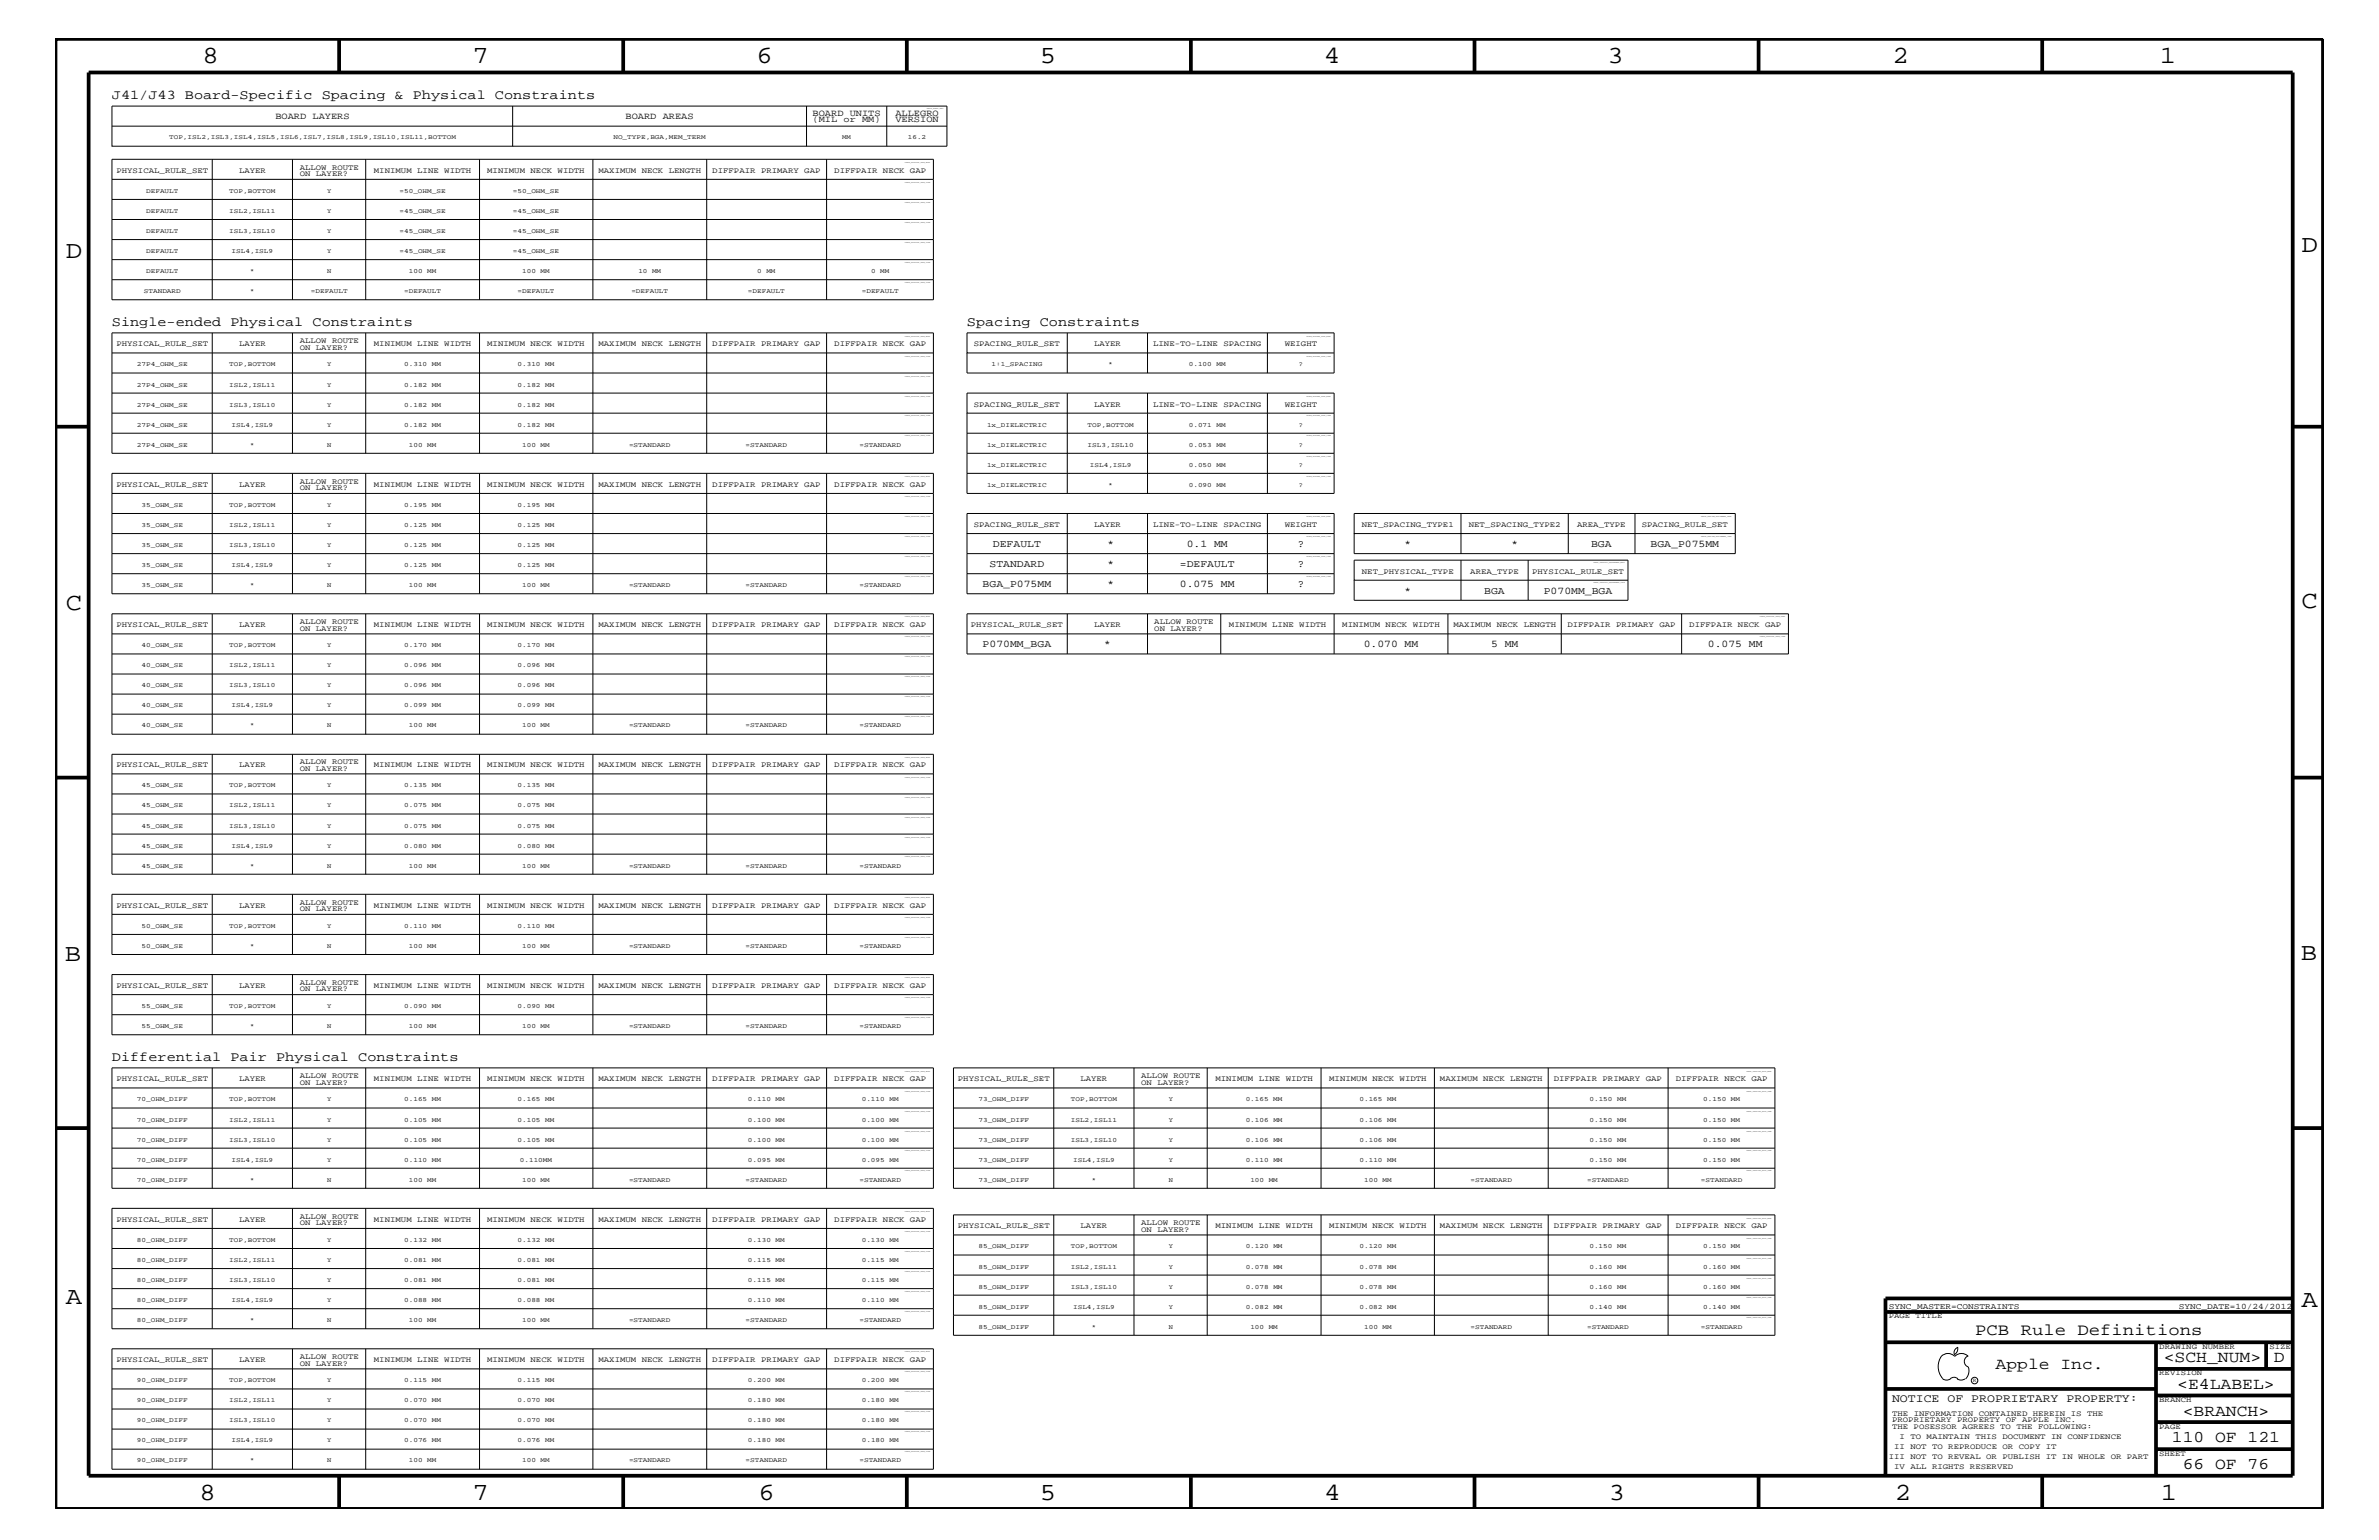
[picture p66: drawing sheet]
<svg xmlns="http://www.w3.org/2000/svg" width="432mm" height="279mm" viewBox="0 0 432 279" stroke-linecap="round" stroke-linejoin="round" font-family="sans-serif">
<defs><g id="words">
<g font-size="4.5">
<text x="36.7" y="11.5">8</text>
<text x="85.8" y="11.5">7</text>
<text x="137.3" y="11.5">6</text>
<text x="188.7" y="11.5">5</text>
<text x="240.3" y="11.5">4</text>
<text x="291.8" y="11.5">3</text>
<text x="343.5" y="11.5">2</text>
<text x="392" y="11.5">1</text>
<text x="11.9" y="46.8">D</text>
<text x="417.7" y="45.7">D</text>
<text x="11.9" y="110.6">C</text>
<text x="417.8" y="110.3">C</text>
<text x="11.8" y="174.3">B</text>
<text x="417.6" y="174.2">B</text>
<text x="11.9" y="236.7">A</text>
<text x="417.8" y="237.1">A</text>
<text x="36.2" y="272.1">8</text>
<text x="85.8" y="272.1">7</text>
<text x="137.7" y="272.1">6</text>
<text x="188.7" y="272.1">5</text>
<text x="240.4" y="272.1">4</text>
<text x="292" y="272.1">3</text>
<text x="343.9" y="272.1">2</text>
<text x="392.2" y="272.1">1</text>
</g>
<g font-size="3">
<text x="358.5" y="242.3">PCB Rule Definitions</text>
<text x="362.2" y="248.4">Apple Inc.</text>
<text x="392.7" y="247.1">&lt;SCH_NUM&gt;</text>
<text x="395.2" y="252">&lt;E4LABEL&gt;</text>
<text x="412.7" y="247.1">D</text>
<text x="396.2" y="256.8">&lt;BRANCH&gt;</text>
<text x="394.2" y="261.6">110 OF 121</text>
<text x="396.2" y="266.6">66 OF 76</text>
</g>
<g font-size="2.5">
<text x="20.3" y="18">J41/J43 Board-Specific Spacing &amp; Physical Constraints</text>
<text x="20.3" y="59.2">Single-ended Physical Constraints</text>
<text x="175.5" y="59.2">Spacing Constraints</text>
<text x="20.3" y="192.6">Differential Pair Physical Constraints</text>
</g>
<text font-size="2.1" x="343.4" y="254.4">NOTICE OF PROPRIETARY PROPERTY:</text>
<g font-size="1.9">
<text x="180.2" y="99.3">DEFAULT</text>
<text x="201" y="99.3">*</text>
<text x="215.4" y="99.3">0.1 MM</text>
<text x="235.5" y="99.3">?</text>
<text x="254.9" y="99.3">*</text>
<text x="274.3" y="99.3">*</text>
<text x="288.8" y="99.3">BGA</text>
<text x="299.6" y="99.3">BGA_P075MM</text>
<text x="178.4" y="106.5">BGA_P075MM</text>
<text x="179.6" y="102.9">STANDARD</text>
<text x="201" y="102.9">*</text>
<text x="201" y="106.5">*</text>
<text x="214.2" y="102.9">=DEFAULT</text>
<text x="214.2" y="106.5">0.075 MM</text>
<text x="235.5" y="102.9">?</text>
<text x="235.5" y="106.5">?</text>
<text x="254.9" y="107.7">*</text>
<text x="269.4" y="107.7">BGA</text>
<text x="280.2" y="107.7">P070MM_BGA</text>
<text x="178.4" y="117.4">P070MM_BGA</text>
<text x="200.4" y="117.4">*</text>
<text x="247.5" y="117.4">0.070 MM</text>
<text x="270.7" y="117.4">5 MM</text>
<text x="310" y="117.4">0.075 MM</text>
</g>
<g font-size="1.7">
<text x="50" y="21.6">BOARD LAYERS</text>
<text x="113.5" y="21.6">BOARD AREAS</text>
<text x="147.5" y="22.2">(MIL or MM)</text>
<text x="147.5" y="21">BOARD UNITS</text>
<text x="162.5" y="22.2">VERSION</text>
<text x="162.5" y="21">ALLEGRO</text>
</g>
<g font-size="1.5">
<text x="342.8" y="237.4">SYNC_MASTER=CONSTRAINTS</text>
<text x="395.5" y="237.4">SYNC_DATE=10/24/2012</text>
</g>
<g font-size="1.4">
<text x="21.1" y="31.4">PHYSICAL_RULE_SET</text>
<text x="43.4" y="31.4">LAYER</text>
<text x="54.4" y="30.8">ALLOW ROUTE</text>
<text x="54.4" y="31.9">ON LAYER?</text>
<text x="67.9" y="31.4">MINIMUM LINE WIDTH</text>
<text x="88.4" y="31.4">MINIMUM NECK WIDTH</text>
<text x="108.6" y="31.4">MAXIMUM NECK LENGTH</text>
<text x="129.3" y="31.4">DIFFPAIR PRIMARY GAP</text>
<text x="151.4" y="31.4">DIFFPAIR NECK GAP</text>
<text x="21.1" y="62.9">PHYSICAL_RULE_SET</text>
<text x="43.4" y="62.9">LAYER</text>
<text x="54.4" y="62.3">ALLOW ROUTE</text>
<text x="54.4" y="63.4">ON LAYER?</text>
<text x="67.9" y="62.9">MINIMUM LINE WIDTH</text>
<text x="88.4" y="62.9">MINIMUM NECK WIDTH</text>
<text x="108.6" y="62.9">MAXIMUM NECK LENGTH</text>
<text x="129.3" y="62.9">DIFFPAIR PRIMARY GAP</text>
<text x="151.4" y="62.9">DIFFPAIR NECK GAP</text>
<text x="176.7" y="62.9">SPACING_RULE_SET</text>
<text x="198.6" y="62.9">LAYER</text>
<text x="209.3" y="62.9">LINE-TO-LINE SPACING</text>
<text x="233.2" y="62.9">WEIGHT</text>
<text x="176.7" y="73.8">SPACING_RULE_SET</text>
<text x="198.6" y="73.8">LAYER</text>
<text x="209.3" y="73.8">LINE-TO-LINE SPACING</text>
<text x="233.2" y="73.8">WEIGHT</text>
<text x="21.1" y="88.3">PHYSICAL_RULE_SET</text>
<text x="43.4" y="88.3">LAYER</text>
<text x="54.4" y="87.7">ALLOW ROUTE</text>
<text x="54.4" y="88.9">ON LAYER?</text>
<text x="67.9" y="88.3">MINIMUM LINE WIDTH</text>
<text x="88.4" y="88.3">MINIMUM NECK WIDTH</text>
<text x="108.6" y="88.3">MAXIMUM NECK LENGTH</text>
<text x="129.3" y="88.3">DIFFPAIR PRIMARY GAP</text>
<text x="151.4" y="88.3">DIFFPAIR NECK GAP</text>
<text x="176.7" y="95.6">SPACING_RULE_SET</text>
<text x="198.6" y="95.6">LAYER</text>
<text x="209.3" y="95.6">LINE-TO-LINE SPACING</text>
<text x="233.2" y="95.6">WEIGHT</text>
<text x="247.2" y="95.6">NET_SPACING_TYPE1</text>
<text x="266.6" y="95.6">NET_SPACING_TYPE2</text>
<text x="286.3" y="95.6">AREA_TYPE</text>
<text x="298" y="95.6">SPACING_RULE_SET</text>
<text x="247.2" y="104.1">NET_PHYSICAL_TYPE</text>
<text x="266.9" y="104.1">AREA_TYPE</text>
<text x="278.1" y="104.1">PHYSICAL_RULE_SET</text>
<text x="21.1" y="113.7">PHYSICAL_RULE_SET</text>
<text x="43.4" y="113.7">LAYER</text>
<text x="54.4" y="113.1">ALLOW ROUTE</text>
<text x="67.9" y="113.7">MINIMUM LINE WIDTH</text>
<text x="88.4" y="113.7">MINIMUM NECK WIDTH</text>
<text x="108.6" y="113.7">MAXIMUM NECK LENGTH</text>
<text x="129.3" y="113.7">DIFFPAIR PRIMARY GAP</text>
<text x="151.4" y="113.7">DIFFPAIR NECK GAP</text>
<text x="176.2" y="113.7">PHYSICAL_RULE_SET</text>
<text x="198.6" y="113.7">LAYER</text>
<text x="209.5" y="113.1">ALLOW ROUTE</text>
<text x="223.1" y="113.7">MINIMUM LINE WIDTH</text>
<text x="243.6" y="113.7">MINIMUM NECK WIDTH</text>
<text x="263.8" y="113.7">MAXIMUM NECK LENGTH</text>
<text x="284.5" y="113.7">DIFFPAIR PRIMARY GAP</text>
<text x="306.6" y="113.7">DIFFPAIR NECK GAP</text>
<text x="54.4" y="114.4">ON LAYER?</text>
<text x="209.5" y="114.4">ON LAYER?</text>
<text x="21.1" y="139.2">PHYSICAL_RULE_SET</text>
<text x="43.4" y="139.2">LAYER</text>
<text x="54.4" y="138.6">ALLOW ROUTE</text>
<text x="54.4" y="139.8">ON LAYER?</text>
<text x="67.9" y="139.2">MINIMUM LINE WIDTH</text>
<text x="88.4" y="139.2">MINIMUM NECK WIDTH</text>
<text x="108.6" y="139.2">MAXIMUM NECK LENGTH</text>
<text x="129.3" y="139.2">DIFFPAIR PRIMARY GAP</text>
<text x="151.4" y="139.2">DIFFPAIR NECK GAP</text>
<text x="21.1" y="164.7">PHYSICAL_RULE_SET</text>
<text x="43.4" y="164.7">LAYER</text>
<text x="54.4" y="164.1">ALLOW ROUTE</text>
<text x="54.4" y="165.3">ON LAYER?</text>
<text x="67.9" y="164.7">MINIMUM LINE WIDTH</text>
<text x="88.4" y="164.7">MINIMUM NECK WIDTH</text>
<text x="108.6" y="164.7">MAXIMUM NECK LENGTH</text>
<text x="129.3" y="164.7">DIFFPAIR PRIMARY GAP</text>
<text x="151.4" y="164.7">DIFFPAIR NECK GAP</text>
<text x="21.1" y="179.3">PHYSICAL_RULE_SET</text>
<text x="43.4" y="179.3">LAYER</text>
<text x="54.4" y="178.7">ALLOW ROUTE</text>
<text x="54.4" y="179.9">ON LAYER?</text>
<text x="67.9" y="179.3">MINIMUM LINE WIDTH</text>
<text x="88.4" y="179.3">MINIMUM NECK WIDTH</text>
<text x="108.6" y="179.3">MAXIMUM NECK LENGTH</text>
<text x="129.3" y="179.3">DIFFPAIR PRIMARY GAP</text>
<text x="151.4" y="179.3">DIFFPAIR NECK GAP</text>
<text x="21.1" y="196.2">PHYSICAL_RULE_SET</text>
<text x="43.4" y="196.2">LAYER</text>
<text x="54.4" y="195.6">ALLOW ROUTE</text>
<text x="54.4" y="196.8">ON LAYER?</text>
<text x="67.9" y="196.2">MINIMUM LINE WIDTH</text>
<text x="88.4" y="196.2">MINIMUM NECK WIDTH</text>
<text x="108.6" y="196.2">MAXIMUM NECK LENGTH</text>
<text x="129.3" y="196.2">DIFFPAIR PRIMARY GAP</text>
<text x="151.4" y="196.2">DIFFPAIR NECK GAP</text>
<text x="173.9" y="196.2">PHYSICAL_RULE_SET</text>
<text x="196.1" y="196.2">LAYER</text>
<text x="207.1" y="195.6">ALLOW ROUTE</text>
<text x="207.1" y="196.8">ON LAYER?</text>
<text x="220.6" y="196.2">MINIMUM LINE WIDTH</text>
<text x="241.3" y="196.2">MINIMUM NECK WIDTH</text>
<text x="261.4" y="196.2">MAXIMUM NECK LENGTH</text>
<text x="282" y="196.2">DIFFPAIR PRIMARY GAP</text>
<text x="304.2" y="196.2">DIFFPAIR NECK GAP</text>
<text x="21.1" y="221.7">PHYSICAL_RULE_SET</text>
<text x="43.4" y="221.7">LAYER</text>
<text x="54.4" y="221.1">ALLOW ROUTE</text>
<text x="67.9" y="221.7">MINIMUM LINE WIDTH</text>
<text x="88.4" y="221.7">MINIMUM NECK WIDTH</text>
<text x="108.6" y="221.7">MAXIMUM NECK LENGTH</text>
<text x="129.3" y="221.7">DIFFPAIR PRIMARY GAP</text>
<text x="151.4" y="221.7">DIFFPAIR NECK GAP</text>
<text x="54.4" y="222.3">ON LAYER?</text>
<text x="173.9" y="222.9">PHYSICAL_RULE_SET</text>
<text x="196.1" y="222.9">LAYER</text>
<text x="207.1" y="222.3">ALLOW ROUTE</text>
<text x="207.1" y="223.5">ON LAYER?</text>
<text x="220.6" y="222.9">MINIMUM LINE WIDTH</text>
<text x="241.3" y="222.9">MINIMUM NECK WIDTH</text>
<text x="261.4" y="222.9">MAXIMUM NECK LENGTH</text>
<text x="282" y="222.9">DIFFPAIR PRIMARY GAP</text>
<text x="304.2" y="222.9">DIFFPAIR NECK GAP</text>
<text x="342.8" y="239.2">PAGE TITLE</text>
<text x="391.9" y="244.7">DRAWING NUMBER</text>
<text x="411.9" y="244.7">SIZE</text>
<text x="21.1" y="247.1">PHYSICAL_RULE_SET</text>
<text x="43.4" y="247.1">LAYER</text>
<text x="54.4" y="246.5">ALLOW ROUTE</text>
<text x="54.4" y="247.8">ON LAYER?</text>
<text x="67.9" y="247.1">MINIMUM LINE WIDTH</text>
<text x="88.4" y="247.1">MINIMUM NECK WIDTH</text>
<text x="108.6" y="247.1">MAXIMUM NECK LENGTH</text>
<text x="129.3" y="247.1">DIFFPAIR PRIMARY GAP</text>
<text x="151.4" y="247.1">DIFFPAIR NECK GAP</text>
<text x="391.9" y="249.5">REVISION</text>
<text x="343.4" y="256.8">THE INFORMATION CONTAINED HEREIN IS THE</text>
<text x="391.9" y="254.4">BRANCH</text>
<text x="343.4" y="259.3">THE POSESSOR AGREES TO THE FOLLOWING:</text>
<text x="343.4" y="258">PROPRIETARY PROPERTY OF APPLE INC.</text>
<text x="343.8" y="262.9">II NOT TO REPRODUCE OR COPY IT</text>
<text x="344.8" y="261.1">I TO MAINTAIN THIS DOCUMENT IN CONFIDENCE</text>
<text x="391.9" y="259.3">PAGE</text>
<text x="342.8" y="264.7">III NOT TO REVEAL OR PUBLISH IT IN WHOLE OR PART</text>
<text x="343.8" y="266.6">IV ALL RIGHTS RESERVED</text>
<text x="391.9" y="264.1">SHEET</text>
</g>
<g font-size="1.2">
<text x="30.7" y="25.3">TOP,ISL2,ISL3,ISL4,ISL5,ISL6,ISL7,ISL8,ISL9,ISL10,ISL11,BOTTOM</text>
<text x="111.3" y="25.3">NO_TYPE,BGA,MEM_TERM</text>
<text x="152.9" y="25.3">MM</text>
<text x="164.8" y="25.3">16.2</text>
<text x="26.5" y="35">DEFAULT</text>
<text x="41.6" y="35">TOP,BOTTOM</text>
<text x="59.4" y="35">Y</text>
<text x="72.5" y="35">=50_OHM_SE</text>
<text x="93.1" y="35">=50_OHM_SE</text>
<text x="26.5" y="38.6">DEFAULT</text>
<text x="41.6" y="38.6">ISL2,ISL11</text>
<text x="59.4" y="38.6">Y</text>
<text x="72.5" y="38.6">=45_OHM_SE</text>
<text x="93.1" y="38.6">=45_OHM_SE</text>
<text x="26.5" y="45.9">DEFAULT</text>
<text x="26.5" y="42.3">DEFAULT</text>
<text x="41.6" y="42.3">ISL3,ISL10</text>
<text x="42" y="45.9">ISL4,ISL9</text>
<text x="59.4" y="45.9">Y</text>
<text x="59.4" y="42.3">Y</text>
<text x="72.5" y="45.9">=45_OHM_SE</text>
<text x="72.5" y="42.3">=45_OHM_SE</text>
<text x="93.1" y="45.9">=45_OHM_SE</text>
<text x="93.1" y="42.3">=45_OHM_SE</text>
<text x="26.1" y="53.2">STANDARD</text>
<text x="26.5" y="49.6">DEFAULT</text>
<text x="45.4" y="49.6">*</text>
<text x="45.4" y="53.2">*</text>
<text x="56.4" y="53.2">=DEFAULT</text>
<text x="59.4" y="49.6">N</text>
<text x="73.4" y="53.2">=DEFAULT</text>
<text x="74.2" y="49.6">100</text>
<text x="77.5" y="49.6">MM</text>
<text x="93.9" y="53.2">=DEFAULT</text>
<text x="94.8" y="49.6">100</text>
<text x="98.1" y="49.6">MM</text>
<text x="114.6" y="53.2">=DEFAULT</text>
<text x="115.9" y="49.6">10</text>
<text x="118.4" y="49.6">MM</text>
<text x="135.8" y="53.2">=DEFAULT</text>
<text x="137.5" y="49.6">0 MM</text>
<text x="156.4" y="53.2">=DEFAULT</text>
<text x="158.1" y="49.6">0 MM</text>
<text x="24.8" y="66.5">27P4_OHM_SE</text>
<text x="24.8" y="70.1">27P4_OHM_SE</text>
<text x="41.6" y="66.5">TOP,BOTTOM</text>
<text x="41.6" y="70.1">ISL2,ISL11</text>
<text x="59.4" y="66.5">Y</text>
<text x="59.4" y="70.1">Y</text>
<text x="73.4" y="70.1">0.182</text>
<text x="73.4" y="66.5">0.310</text>
<text x="78.4" y="70.1">MM</text>
<text x="78.4" y="66.5">MM</text>
<text x="93.9" y="70.1">0.182</text>
<text x="93.9" y="66.5">0.310</text>
<text x="99" y="70.1">MM</text>
<text x="99" y="66.5">MM</text>
<text x="180" y="66.5">1:1_SPACING</text>
<text x="201.2" y="66.5">*</text>
<text x="215.8" y="66.5">0.100</text>
<text x="220.8" y="66.5">MM</text>
<text x="235.8" y="66.5">?</text>
<text x="24.8" y="73.8">27P4_OHM_SE</text>
<text x="24.8" y="77.4">27P4_OHM_SE</text>
<text x="41.6" y="73.8">ISL3,ISL10</text>
<text x="42" y="77.4">ISL4,ISL9</text>
<text x="59.4" y="73.8">Y</text>
<text x="59.4" y="77.4">Y</text>
<text x="73.4" y="73.8">0.182</text>
<text x="73.4" y="77.4">0.182</text>
<text x="78.4" y="73.8">MM</text>
<text x="78.4" y="77.4">MM</text>
<text x="93.9" y="77.4">0.182</text>
<text x="93.9" y="73.8">0.182</text>
<text x="99" y="77.4">MM</text>
<text x="99" y="73.8">MM</text>
<text x="179.2" y="77.4">1x_DIELECTRIC</text>
<text x="197.4" y="77.4">TOP,BOTTOM</text>
<text x="215.8" y="77.4">0.071</text>
<text x="220.8" y="77.4">MM</text>
<text x="235.8" y="77.4">?</text>
<text x="24.8" y="81.1">27P4_OHM_SE</text>
<text x="45.4" y="81.1">*</text>
<text x="59.4" y="81.1">N</text>
<text x="74.2" y="81.1">100</text>
<text x="77.5" y="81.1">MM</text>
<text x="94.8" y="81.1">100</text>
<text x="98.1" y="81.1">MM</text>
<text x="114.2" y="81.1">=STANDARD</text>
<text x="135.3" y="81.1">=STANDARD</text>
<text x="156" y="81.1">=STANDARD</text>
<text x="179.2" y="81.1">1x_DIELECTRIC</text>
<text x="197.4" y="81.1">ISL3,ISL10</text>
<text x="215.8" y="81.1">0.053</text>
<text x="220.8" y="81.1">MM</text>
<text x="235.8" y="81.1">?</text>
<text x="179.2" y="84.7">1x_DIELECTRIC</text>
<text x="179.2" y="88.3">1x_DIELECTRIC</text>
<text x="197.8" y="84.7">ISL4,ISL9</text>
<text x="201.2" y="88.3">*</text>
<text x="215.8" y="84.7">0.050</text>
<text x="215.8" y="88.3">0.090</text>
<text x="220.8" y="84.7">MM</text>
<text x="220.8" y="88.3">MM</text>
<text x="235.8" y="84.7">?</text>
<text x="235.8" y="88.3">?</text>
<text x="25.7" y="92">35_OHM_SE</text>
<text x="25.7" y="95.6">35_OHM_SE</text>
<text x="41.6" y="92">TOP,BOTTOM</text>
<text x="41.6" y="95.6">ISL2,ISL11</text>
<text x="59.4" y="92">Y</text>
<text x="59.4" y="95.6">Y</text>
<text x="73.4" y="95.6">0.125</text>
<text x="73.4" y="92">0.195</text>
<text x="78.4" y="95.6">MM</text>
<text x="78.4" y="92">MM</text>
<text x="93.9" y="92">0.195</text>
<text x="93.9" y="95.6">0.125</text>
<text x="99" y="92">MM</text>
<text x="99" y="95.6">MM</text>
<text x="25.7" y="99.3">35_OHM_SE</text>
<text x="41.6" y="99.3">ISL3,ISL10</text>
<text x="59.4" y="99.3">Y</text>
<text x="73.4" y="99.3">0.125</text>
<text x="78.4" y="99.3">MM</text>
<text x="93.9" y="99.3">0.125</text>
<text x="99" y="99.3">MM</text>
<text x="25.7" y="102.9">35_OHM_SE</text>
<text x="25.7" y="106.5">35_OHM_SE</text>
<text x="42" y="102.9">ISL4,ISL9</text>
<text x="45.4" y="106.5">*</text>
<text x="59.4" y="106.5">N</text>
<text x="59.4" y="102.9">Y</text>
<text x="73.4" y="102.9">0.125</text>
<text x="74.2" y="106.5">100</text>
<text x="77.5" y="106.5">MM</text>
<text x="78.4" y="102.9">MM</text>
<text x="93.9" y="102.9">0.125</text>
<text x="94.8" y="106.5">100</text>
<text x="98.1" y="106.5">MM</text>
<text x="99" y="102.9">MM</text>
<text x="114.2" y="106.5">=STANDARD</text>
<text x="135.3" y="106.5">=STANDARD</text>
<text x="156" y="106.5">=STANDARD</text>
<text x="25.7" y="117.4">40_OHM_SE</text>
<text x="41.6" y="117.4">TOP,BOTTOM</text>
<text x="59.4" y="117.4">Y</text>
<text x="73.4" y="117.4">0.170</text>
<text x="78.4" y="117.4">MM</text>
<text x="93.9" y="117.4">0.170</text>
<text x="99" y="117.4">MM</text>
<text x="25.7" y="124.7">40_OHM_SE</text>
<text x="25.7" y="121">40_OHM_SE</text>
<text x="41.6" y="124.7">ISL3,ISL10</text>
<text x="41.6" y="121">ISL2,ISL11</text>
<text x="59.4" y="124.7">Y</text>
<text x="59.4" y="121">Y</text>
<text x="73.4" y="121">0.096</text>
<text x="73.4" y="124.7">0.096</text>
<text x="78.4" y="121">MM</text>
<text x="78.4" y="124.7">MM</text>
<text x="93.9" y="124.7">0.096</text>
<text x="93.9" y="121">0.096</text>
<text x="99" y="124.7">MM</text>
<text x="99" y="121">MM</text>
<text x="25.7" y="131.9">40_OHM_SE</text>
<text x="25.7" y="128.3">40_OHM_SE</text>
<text x="42" y="128.3">ISL4,ISL9</text>
<text x="45.4" y="131.9">*</text>
<text x="59.4" y="131.9">N</text>
<text x="59.4" y="128.3">Y</text>
<text x="73.4" y="128.3">0.099</text>
<text x="74.2" y="131.9">100</text>
<text x="77.5" y="131.9">MM</text>
<text x="78.4" y="128.3">MM</text>
<text x="93.9" y="128.3">0.099</text>
<text x="94.8" y="131.9">100</text>
<text x="98.1" y="131.9">MM</text>
<text x="99" y="128.3">MM</text>
<text x="114.2" y="131.9">=STANDARD</text>
<text x="135.3" y="131.9">=STANDARD</text>
<text x="156" y="131.9">=STANDARD</text>
<text x="25.7" y="142.9">45_OHM_SE</text>
<text x="41.6" y="142.9">TOP,BOTTOM</text>
<text x="59.4" y="142.9">Y</text>
<text x="73.4" y="142.9">0.135</text>
<text x="78.4" y="142.9">MM</text>
<text x="93.9" y="142.9">0.135</text>
<text x="99" y="142.9">MM</text>
<text x="25.7" y="146.5">45_OHM_SE</text>
<text x="41.6" y="146.5">ISL2,ISL11</text>
<text x="59.4" y="146.5">Y</text>
<text x="73.4" y="146.5">0.075</text>
<text x="78.4" y="146.5">MM</text>
<text x="93.9" y="146.5">0.075</text>
<text x="99" y="146.5">MM</text>
<text x="25.7" y="153.8">45_OHM_SE</text>
<text x="25.7" y="150.1">45_OHM_SE</text>
<text x="41.6" y="150.1">ISL3,ISL10</text>
<text x="42" y="153.8">ISL4,ISL9</text>
<text x="59.4" y="153.8">Y</text>
<text x="59.4" y="150.1">Y</text>
<text x="73.4" y="153.8">0.080</text>
<text x="73.4" y="150.1">0.075</text>
<text x="78.4" y="153.8">MM</text>
<text x="78.4" y="150.1">MM</text>
<text x="93.9" y="153.8">0.080</text>
<text x="93.9" y="150.1">0.075</text>
<text x="99" y="153.8">MM</text>
<text x="99" y="150.1">MM</text>
<text x="25.7" y="157.4">45_OHM_SE</text>
<text x="45.4" y="157.4">*</text>
<text x="59.4" y="157.4">N</text>
<text x="74.2" y="157.4">100</text>
<text x="77.5" y="157.4">MM</text>
<text x="94.8" y="157.4">100</text>
<text x="98.1" y="157.4">MM</text>
<text x="114.2" y="157.4">=STANDARD</text>
<text x="135.3" y="157.4">=STANDARD</text>
<text x="156" y="157.4">=STANDARD</text>
<text x="25.7" y="172">50_OHM_SE</text>
<text x="25.7" y="168.3">50_OHM_SE</text>
<text x="41.6" y="168.3">TOP,BOTTOM</text>
<text x="45.4" y="172">*</text>
<text x="59.4" y="168.3">Y</text>
<text x="59.4" y="172">N</text>
<text x="73.4" y="168.3">0.110</text>
<text x="74.2" y="172">100</text>
<text x="77.5" y="172">MM</text>
<text x="78.4" y="168.3">MM</text>
<text x="93.9" y="168.3">0.110</text>
<text x="94.8" y="172">100</text>
<text x="98.1" y="172">MM</text>
<text x="99" y="168.3">MM</text>
<text x="114.2" y="172">=STANDARD</text>
<text x="135.3" y="172">=STANDARD</text>
<text x="156" y="172">=STANDARD</text>
<text x="25.7" y="182.9">55_OHM_SE</text>
<text x="41.6" y="182.9">TOP,BOTTOM</text>
<text x="59.4" y="182.9">Y</text>
<text x="73.4" y="182.9">0.090</text>
<text x="78.4" y="182.9">MM</text>
<text x="93.9" y="182.9">0.090</text>
<text x="99" y="182.9">MM</text>
<text x="25.7" y="186.5">55_OHM_SE</text>
<text x="45.4" y="186.5">*</text>
<text x="59.4" y="186.5">N</text>
<text x="74.2" y="186.5">100</text>
<text x="77.5" y="186.5">MM</text>
<text x="94.8" y="186.5">100</text>
<text x="98.1" y="186.5">MM</text>
<text x="114.2" y="186.5">=STANDARD</text>
<text x="135.3" y="186.5">=STANDARD</text>
<text x="156" y="186.5">=STANDARD</text>
<text x="24.8" y="199.8">70_OHM_DIFF</text>
<text x="24.8" y="203.5">70_OHM_DIFF</text>
<text x="41.6" y="199.8">TOP,BOTTOM</text>
<text x="41.6" y="203.5">ISL2,ISL11</text>
<text x="59.4" y="199.8">Y</text>
<text x="59.4" y="203.5">Y</text>
<text x="73.4" y="199.8">0.165</text>
<text x="73.4" y="203.5">0.105</text>
<text x="78.4" y="199.8">MM</text>
<text x="78.4" y="203.5">MM</text>
<text x="93.9" y="199.8">0.165</text>
<text x="93.9" y="203.5">0.105</text>
<text x="99" y="199.8">MM</text>
<text x="99" y="203.5">MM</text>
<text x="135.8" y="199.8">0.110</text>
<text x="135.8" y="203.5">0.100</text>
<text x="140.8" y="199.8">MM</text>
<text x="140.8" y="203.5">MM</text>
<text x="156.4" y="199.8">0.110</text>
<text x="156.4" y="203.5">0.100</text>
<text x="161.4" y="199.8">MM</text>
<text x="161.4" y="203.5">MM</text>
<text x="177.6" y="199.8">73_OHM_DIFF</text>
<text x="177.6" y="203.5">73_OHM_DIFF</text>
<text x="194.4" y="199.8">TOP,BOTTOM</text>
<text x="194.4" y="203.5">ISL2,ISL11</text>
<text x="212.1" y="199.8">Y</text>
<text x="212.1" y="203.5">Y</text>
<text x="226.1" y="199.8">0.165</text>
<text x="226.1" y="203.5">0.106</text>
<text x="231.1" y="199.8">MM</text>
<text x="231.1" y="203.5">MM</text>
<text x="246.8" y="199.8">0.165</text>
<text x="246.8" y="203.5">0.106</text>
<text x="251.8" y="199.8">MM</text>
<text x="251.8" y="203.5">MM</text>
<text x="288.5" y="199.8">0.150</text>
<text x="288.5" y="203.5">0.150</text>
<text x="293.5" y="199.8">MM</text>
<text x="293.5" y="203.5">MM</text>
<text x="309.1" y="199.8">0.150</text>
<text x="309.2" y="203.5">0.150</text>
<text x="314.2" y="199.8">MM</text>
<text x="314.2" y="203.5">MM</text>
<text x="24.8" y="207.1">70_OHM_DIFF</text>
<text x="41.6" y="207.1">ISL3,ISL10</text>
<text x="59.4" y="207.1">Y</text>
<text x="73.4" y="207.1">0.105</text>
<text x="78.4" y="207.1">MM</text>
<text x="93.9" y="207.1">0.105</text>
<text x="99" y="207.1">MM</text>
<text x="135.8" y="207.1">0.100</text>
<text x="140.8" y="207.1">MM</text>
<text x="156.4" y="207.1">0.100</text>
<text x="161.4" y="207.1">MM</text>
<text x="177.6" y="207.1">73_OHM_DIFF</text>
<text x="194.4" y="207.1">ISL3,ISL10</text>
<text x="212.1" y="207.1">Y</text>
<text x="226.1" y="207.1">0.106</text>
<text x="231.1" y="207.1">MM</text>
<text x="246.8" y="207.1">0.106</text>
<text x="251.8" y="207.1">MM</text>
<text x="288.5" y="207.1">0.150</text>
<text x="293.5" y="207.1">MM</text>
<text x="309.2" y="207.1">0.150</text>
<text x="314.2" y="207.1">MM</text>
<text x="24.8" y="214.4">70_OHM_DIFF</text>
<text x="24.8" y="210.8">70_OHM_DIFF</text>
<text x="42" y="210.8">ISL4,ISL9</text>
<text x="45.4" y="214.4">*</text>
<text x="59.4" y="210.8">Y</text>
<text x="59.4" y="214.4">N</text>
<text x="73.4" y="210.8">0.110</text>
<text x="74.2" y="214.4">100</text>
<text x="77.5" y="214.4">MM</text>
<text x="78.4" y="210.8">MM</text>
<text x="94.4" y="210.8">0.110MM</text>
<text x="94.8" y="214.4">100</text>
<text x="98.1" y="214.4">MM</text>
<text x="114.2" y="214.4">=STANDARD</text>
<text x="135.3" y="214.4">=STANDARD</text>
<text x="135.8" y="210.8">0.095</text>
<text x="140.8" y="210.8">MM</text>
<text x="156" y="214.4">=STANDARD</text>
<text x="156.4" y="210.8">0.095</text>
<text x="161.4" y="210.8">MM</text>
<text x="177.6" y="214.4">73_OHM_DIFF</text>
<text x="177.6" y="210.8">73_OHM_DIFF</text>
<text x="194.8" y="210.8">ISL4,ISL9</text>
<text x="198.2" y="214.4">*</text>
<text x="212.1" y="210.8">Y</text>
<text x="212.1" y="214.4">N</text>
<text x="226.1" y="210.8">0.110</text>
<text x="226.9" y="214.4">100</text>
<text x="230.3" y="214.4">MM</text>
<text x="231.1" y="210.8">MM</text>
<text x="246.8" y="210.8">0.110</text>
<text x="247.6" y="214.4">100</text>
<text x="250.9" y="214.4">MM</text>
<text x="251.8" y="210.8">MM</text>
<text x="266.9" y="214.4">=STANDARD</text>
<text x="288.1" y="214.4">=STANDARD</text>
<text x="288.5" y="210.8">0.150</text>
<text x="293.5" y="210.8">MM</text>
<text x="308.7" y="214.4">=STANDARD</text>
<text x="309.2" y="210.8">0.150</text>
<text x="314.2" y="210.8">MM</text>
<text x="24.8" y="225.3">80_OHM_DIFF</text>
<text x="41.6" y="225.3">TOP,BOTTOM</text>
<text x="59.4" y="225.3">Y</text>
<text x="73.4" y="225.3">0.132</text>
<text x="78.4" y="225.3">MM</text>
<text x="93.9" y="225.3">0.132</text>
<text x="99" y="225.3">MM</text>
<text x="135.8" y="225.3">0.130</text>
<text x="140.8" y="225.3">MM</text>
<text x="156.4" y="225.3">0.130</text>
<text x="161.4" y="225.3">MM</text>
<text x="177.6" y="226.5">85_OHM_DIFF</text>
<text x="194.4" y="226.5">TOP,BOTTOM</text>
<text x="212.1" y="226.5">Y</text>
<text x="226.1" y="226.5">0.120</text>
<text x="231.1" y="226.5">MM</text>
<text x="246.8" y="226.5">0.120</text>
<text x="251.8" y="226.5">MM</text>
<text x="288.5" y="226.5">0.150</text>
<text x="293.5" y="226.5">MM</text>
<text x="309.1" y="226.5">0.150</text>
<text x="314.2" y="226.5">MM</text>
<text x="24.8" y="229">80_OHM_DIFF</text>
<text x="24.8" y="232.6">80_OHM_DIFF</text>
<text x="41.6" y="229">ISL2,ISL11</text>
<text x="41.6" y="232.6">ISL3,ISL10</text>
<text x="59.4" y="229">Y</text>
<text x="59.4" y="232.6">Y</text>
<text x="73.4" y="229">0.081</text>
<text x="73.4" y="232.6">0.081</text>
<text x="78.4" y="229">MM</text>
<text x="78.4" y="232.6">MM</text>
<text x="93.9" y="229">0.081</text>
<text x="93.9" y="232.6">0.081</text>
<text x="99" y="229">MM</text>
<text x="99" y="232.6">MM</text>
<text x="135.8" y="229">0.115</text>
<text x="135.8" y="232.6">0.115</text>
<text x="140.8" y="229">MM</text>
<text x="140.8" y="232.6">MM</text>
<text x="156.4" y="229">0.115</text>
<text x="156.4" y="232.6">0.115</text>
<text x="161.4" y="229">MM</text>
<text x="161.4" y="232.6">MM</text>
<text x="177.6" y="233.8">85_OHM_DIFF</text>
<text x="177.6" y="230.2">85_OHM_DIFF</text>
<text x="194.4" y="233.8">ISL3,ISL10</text>
<text x="194.4" y="230.2">ISL2,ISL11</text>
<text x="212.1" y="233.8">Y</text>
<text x="212.1" y="230.2">Y</text>
<text x="226.1" y="233.8">0.078</text>
<text x="226.1" y="230.2">0.078</text>
<text x="231.1" y="233.8">MM</text>
<text x="231.1" y="230.2">MM</text>
<text x="246.8" y="233.8">0.078</text>
<text x="246.8" y="230.2">0.078</text>
<text x="251.8" y="233.8">MM</text>
<text x="251.8" y="230.2">MM</text>
<text x="288.5" y="233.8">0.160</text>
<text x="288.5" y="230.2">0.160</text>
<text x="293.5" y="233.8">MM</text>
<text x="293.5" y="230.2">MM</text>
<text x="309.1" y="233.8">0.160</text>
<text x="309.1" y="230.2">0.160</text>
<text x="314.2" y="233.8">MM</text>
<text x="314.2" y="230.2">MM</text>
<text x="24.8" y="236.2">80_OHM_DIFF</text>
<text x="24.8" y="239.9">80_OHM_DIFF</text>
<text x="42" y="236.2">ISL4,ISL9</text>
<text x="45.4" y="239.9">*</text>
<text x="59.4" y="236.2">Y</text>
<text x="59.4" y="239.9">N</text>
<text x="73.4" y="236.2">0.088</text>
<text x="74.2" y="239.9">100</text>
<text x="77.5" y="239.9">MM</text>
<text x="78.4" y="236.2">MM</text>
<text x="93.9" y="236.2">0.088</text>
<text x="94.8" y="239.9">100</text>
<text x="98.1" y="239.9">MM</text>
<text x="99" y="236.2">MM</text>
<text x="114.2" y="239.9">=STANDARD</text>
<text x="135.3" y="239.9">=STANDARD</text>
<text x="135.8" y="236.2">0.110</text>
<text x="140.8" y="236.2">MM</text>
<text x="156" y="239.9">=STANDARD</text>
<text x="156.4" y="236.2">0.110</text>
<text x="161.4" y="236.2">MM</text>
<text x="177.6" y="237.4">85_OHM_DIFF</text>
<text x="194.8" y="237.4">ISL4,ISL9</text>
<text x="212.1" y="237.4">Y</text>
<text x="226.1" y="237.4">0.082</text>
<text x="231.1" y="237.4">MM</text>
<text x="246.8" y="237.4">0.082</text>
<text x="251.8" y="237.4">MM</text>
<text x="288.5" y="237.4">0.140</text>
<text x="293.5" y="237.4">MM</text>
<text x="309.1" y="237.4">0.140</text>
<text x="314.2" y="237.4">MM</text>
<text x="177.6" y="241.1">85_OHM_DIFF</text>
<text x="198.2" y="241.1">*</text>
<text x="212.1" y="241.1">N</text>
<text x="226.9" y="241.1">100</text>
<text x="230.3" y="241.1">MM</text>
<text x="247.6" y="241.1">100</text>
<text x="250.9" y="241.1">MM</text>
<text x="266.9" y="241.1">=STANDARD</text>
<text x="288.1" y="241.1">=STANDARD</text>
<text x="308.7" y="241.1">=STANDARD</text>
<text x="24.8" y="250.7">90_OHM_DIFF</text>
<text x="41.6" y="250.7">TOP,BOTTOM</text>
<text x="59.4" y="250.7">Y</text>
<text x="73.4" y="250.7">0.115</text>
<text x="78.4" y="250.7">MM</text>
<text x="93.9" y="250.7">0.115</text>
<text x="99" y="250.7">MM</text>
<text x="135.8" y="250.7">0.200</text>
<text x="140.8" y="250.7">MM</text>
<text x="156.4" y="250.7">0.200</text>
<text x="161.4" y="250.7">MM</text>
<text x="24.8" y="254.4">90_OHM_DIFF</text>
<text x="41.6" y="254.4">ISL2,ISL11</text>
<text x="59.4" y="254.4">Y</text>
<text x="73.4" y="254.4">0.070</text>
<text x="78.4" y="254.4">MM</text>
<text x="93.9" y="254.4">0.070</text>
<text x="99" y="254.4">MM</text>
<text x="135.8" y="254.4">0.180</text>
<text x="140.8" y="254.4">MM</text>
<text x="156.4" y="254.4">0.180</text>
<text x="161.4" y="254.4">MM</text>
<text x="24.8" y="261.6">90_OHM_DIFF</text>
<text x="24.8" y="258">90_OHM_DIFF</text>
<text x="41.6" y="258">ISL3,ISL10</text>
<text x="42" y="261.6">ISL4,ISL9</text>
<text x="59.4" y="261.6">Y</text>
<text x="59.4" y="258">Y</text>
<text x="73.4" y="258">0.070</text>
<text x="73.4" y="261.6">0.076</text>
<text x="78.4" y="258">MM</text>
<text x="78.4" y="261.6">MM</text>
<text x="93.9" y="261.6">0.076</text>
<text x="93.9" y="258">0.070</text>
<text x="99" y="261.6">MM</text>
<text x="99" y="258">MM</text>
<text x="135.8" y="258">0.180</text>
<text x="135.8" y="261.6">0.180</text>
<text x="140.8" y="258">MM</text>
<text x="140.8" y="261.6">MM</text>
<text x="156.4" y="258">0.180</text>
<text x="156.4" y="261.6">0.180</text>
<text x="161.4" y="258">MM</text>
<text x="161.4" y="261.6">MM</text>
<text x="24.8" y="265.3">90_OHM_DIFF</text>
<text x="45.4" y="265.3">*</text>
<text x="59.4" y="265.3">N</text>
<text x="74.2" y="265.3">100</text>
<text x="77.5" y="265.3">MM</text>
<text x="94.8" y="265.3">100</text>
<text x="98.1" y="265.3">MM</text>
<text x="114.2" y="265.3">=STANDARD</text>
<text x="135.3" y="265.3">=STANDARD</text>
<text x="156" y="265.3">=STANDARD</text>
</g>
<text font-size="1" x="358.1" y="250.7">R</text>
<g font-size=".3">
<text x="168.2" y="19.8">TABLE_BOARD_INFO</text>
<text x="164.3" y="29.5">TABLE_PHYSICAL_RULE_HEAD</text>
<text x="164.3" y="33.1">TABLE_PHYSICAL_RULE_ITEM</text>
<text x="164.3" y="40.4">TABLE_PHYSICAL_RULE_ITEM</text>
<text x="164.3" y="36.8">TABLE_PHYSICAL_RULE_ITEM</text>
<text x="164.3" y="47.7">TABLE_PHYSICAL_RULE_ITEM</text>
<text x="164.3" y="44.1">TABLE_PHYSICAL_RULE_ITEM</text>
<text x="164.3" y="51.3">TABLE_PHYSICAL_RULE_ITEM</text>
<text x="164.3" y="64.7">TABLE_PHYSICAL_RULE_ITEM</text>
<text x="164.3" y="61.1">TABLE_PHYSICAL_RULE_HEAD</text>
<text x="237.2" y="64.7">TABLE_SPACING_RULE_ITEM</text>
<text x="237.2" y="61.1">TABLE_SPACING_RULE_HEAD</text>
<text x="164.3" y="72">TABLE_PHYSICAL_RULE_ITEM</text>
<text x="164.3" y="68.4">TABLE_PHYSICAL_RULE_ITEM</text>
<text x="237.2" y="72">TABLE_SPACING_RULE_HEAD</text>
<text x="164.3" y="75.6">TABLE_PHYSICAL_RULE_ITEM</text>
<text x="237.2" y="75.6">TABLE_SPACING_RULE_ITEM</text>
<text x="164.3" y="79.2">TABLE_PHYSICAL_RULE_ITEM</text>
<text x="237.2" y="82.8">TABLE_SPACING_RULE_ITEM</text>
<text x="237.2" y="79.2">TABLE_SPACING_RULE_ITEM</text>
<text x="164.3" y="86.5">TABLE_PHYSICAL_RULE_HEAD</text>
<text x="237.2" y="86.5">TABLE_SPACING_RULE_ITEM</text>
<text x="164.3" y="93.8">TABLE_PHYSICAL_RULE_ITEM</text>
<text x="164.3" y="90.1">TABLE_PHYSICAL_RULE_ITEM</text>
<text x="237.2" y="93.8">TABLE_SPACING_RULE_HEAD</text>
<text x="308.8" y="93.8">TABLE_SPACING_ASSIGNMENT_HEAD</text>
<text x="164.3" y="97.4">TABLE_PHYSICAL_RULE_ITEM</text>
<text x="164.3" y="101">TABLE_PHYSICAL_RULE_ITEM</text>
<text x="237.2" y="101">TABLE_SPACING_RULE_ITEM</text>
<text x="237.2" y="97.4">TABLE_SPACING_RULE_ITEM</text>
<text x="308.8" y="97.4">TABLE_SPACING_ASSIGNMENT_ITEM</text>
<text x="164.3" y="104.7">TABLE_PHYSICAL_RULE_ITEM</text>
<text x="237.2" y="104.7">TABLE_SPACING_RULE_ITEM</text>
<text x="289.2" y="102.2">TABLE_PHYSICAL_ASSIGNMENT_HEAD</text>
<text x="289.2" y="105.9">TABLE_PHYSICAL_ASSIGNMENT_ITEM</text>
<text x="164.3" y="112">TABLE_PHYSICAL_RULE_HEAD</text>
<text x="319.4" y="112">TABLE_PHYSICAL_RULE_HEAD</text>
<text x="164.3" y="119.2">TABLE_PHYSICAL_RULE_ITEM</text>
<text x="164.3" y="115.6">TABLE_PHYSICAL_RULE_ITEM</text>
<text x="319.4" y="115.6">TABLE_PHYSICAL_RULE_ITEM</text>
<text x="164.3" y="122.9">TABLE_PHYSICAL_RULE_ITEM</text>
<text x="164.3" y="126.5">TABLE_PHYSICAL_RULE_ITEM</text>
<text x="164.3" y="130.2">TABLE_PHYSICAL_RULE_ITEM</text>
<text x="164.3" y="137.4">TABLE_PHYSICAL_RULE_HEAD</text>
<text x="164.3" y="141.1">TABLE_PHYSICAL_RULE_ITEM</text>
<text x="164.3" y="148.4">TABLE_PHYSICAL_RULE_ITEM</text>
<text x="164.3" y="144.7">TABLE_PHYSICAL_RULE_ITEM</text>
<text x="164.3" y="152">TABLE_PHYSICAL_RULE_ITEM</text>
<text x="164.3" y="155.6">TABLE_PHYSICAL_RULE_ITEM</text>
<text x="164.3" y="166.5">TABLE_PHYSICAL_RULE_ITEM</text>
<text x="164.3" y="162.8">TABLE_PHYSICAL_RULE_HEAD</text>
<text x="164.3" y="170.1">TABLE_PHYSICAL_RULE_ITEM</text>
<text x="164.3" y="177.4">TABLE_PHYSICAL_RULE_HEAD</text>
<text x="164.3" y="184.7">TABLE_PHYSICAL_RULE_ITEM</text>
<text x="164.3" y="181">TABLE_PHYSICAL_RULE_ITEM</text>
<text x="164.3" y="194.4">TABLE_PHYSICAL_RULE_HEAD</text>
<text x="317" y="194.4">TABLE_PHYSICAL_RULE_HEAD</text>
<text x="164.3" y="201.7">TABLE_PHYSICAL_RULE_ITEM</text>
<text x="164.3" y="198.1">TABLE_PHYSICAL_RULE_ITEM</text>
<text x="317" y="201.7">TABLE_PHYSICAL_RULE_ITEM</text>
<text x="317" y="198.1">TABLE_PHYSICAL_RULE_ITEM</text>
<text x="164.3" y="205.3">TABLE_PHYSICAL_RULE_ITEM</text>
<text x="164.3" y="208.9">TABLE_PHYSICAL_RULE_ITEM</text>
<text x="317" y="208.9">TABLE_PHYSICAL_RULE_ITEM</text>
<text x="317" y="205.3">TABLE_PHYSICAL_RULE_ITEM</text>
<text x="164.3" y="212.5">TABLE_PHYSICAL_RULE_ITEM</text>
<text x="317" y="212.5">TABLE_PHYSICAL_RULE_ITEM</text>
<text x="164.3" y="219.8">TABLE_PHYSICAL_RULE_HEAD</text>
<text x="317" y="221.1">TABLE_PHYSICAL_RULE_HEAD</text>
<text x="164.3" y="223.5">TABLE_PHYSICAL_RULE_ITEM</text>
<text x="164.3" y="227.1">TABLE_PHYSICAL_RULE_ITEM</text>
<text x="317" y="224.7">TABLE_PHYSICAL_RULE_ITEM</text>
<text x="164.3" y="230.7">TABLE_PHYSICAL_RULE_ITEM</text>
<text x="317" y="228.4">TABLE_PHYSICAL_RULE_ITEM</text>
<text x="317" y="232">TABLE_PHYSICAL_RULE_ITEM</text>
<text x="164.3" y="238">TABLE_PHYSICAL_RULE_ITEM</text>
<text x="164.3" y="234.4">TABLE_PHYSICAL_RULE_ITEM</text>
<text x="317" y="235.6">TABLE_PHYSICAL_RULE_ITEM</text>
<text x="317" y="239.2">TABLE_PHYSICAL_RULE_ITEM</text>
<text x="164.3" y="245.3">TABLE_PHYSICAL_RULE_HEAD</text>
<text x="164.3" y="248.9">TABLE_PHYSICAL_RULE_ITEM</text>
<text x="164.3" y="256.2">TABLE_PHYSICAL_RULE_ITEM</text>
<text x="164.3" y="252.6">TABLE_PHYSICAL_RULE_ITEM</text>
<text x="164.3" y="263.5">TABLE_PHYSICAL_RULE_ITEM</text>
<text x="164.3" y="259.9">TABLE_PHYSICAL_RULE_ITEM</text>
</g>
</g></defs>
<g fill="none" stroke="#000" stroke-width=".18">
<path d="M20.3 19.2h151.6v7.3h-151.6zM93 19.2v7.3M146.4 19.2v7.3M161 19.2v7.3M20.3 32.5h149.1M20.3 39.8h149.1M20.3 36.2h149.1M20.3 28.9h149.1v25.5h-149.1zM20.3 22.9h151.6M38.5 28.9v25.5M53.1 28.9v25.5M66.4 28.9v25.5"/>
<path d="M87 28.9v25.5M107.6 28.9v25.5M128.3 28.9v25.5M150 28.9v25.5M20.3 43.5h149.1M20.3 50.7h149.1M20.3 47.1h149.1M20.3 78.6h149.1M20.3 75h149.1M20.3 71.3h149.1M20.3 67.7h149.1M20.3 64h149.1"/>
<path d="M20.3 60.4h149.1v21.8h-149.1zM38.5 60.4v21.8M53.1 60.4v21.8M66.4 60.4v21.8M87 60.4v21.8M107.6 60.4v21.8M128.3 60.4v21.8M150 60.4v21.8M175.5 78.6h66.6M193.7 60.4v7.3M193.7 71.3v18.2M208.3 60.4v7.3"/>
<path d="M208.3 71.3v18.2M230 60.4v7.3M230 71.3v18.2M242.1 75h-66.6v-3.7h66.6v18.2h-66.6v-14.5M242.1 64h-66.6v-3.6h66.6v7.3h-66.6v-3.7M20.3 96.8h149.1M20.3 93.2h149.1M20.3 89.5h149.1M20.3 85.9h149.1v21.8h-149.1zM38.5 85.9v21.8M53.1 85.9v21.8M66.4 85.9v21.8"/>
<path d="M87 85.9v21.8M107.6 85.9v21.8M128.3 85.9v21.8M150 85.9v21.8M175.5 85.9h66.6M175.5 82.2h66.6M193.7 93.2v14.5M208.3 93.2v14.5M230 93.2v14.5M242.1 96.8h-66.6v-3.6h66.6v14.5h-66.6v-10.9M245.8 96.8v3.6h69.2v-7.2h-69.2v3.6h69.2M265.2 93.2v7.2"/>
<path d="M284.6 93.2v7.2M296.8 93.2v7.2M20.3 100.4h149.1M20.3 104.1h149.1M20.3 115h149.1M20.3 118.6h149.1M20.3 111.4h149.1v21.8h-149.1zM38.5 111.4v21.8M53.1 111.4v21.8M66.4 111.4v21.8M87 111.4v21.8M107.6 111.4v21.8"/>
<path d="M128.3 111.4v21.8M150 111.4v21.8M175.5 100.4h66.6M175.5 104.1h66.6M175.5 111.4h149.1v7.2h-149.1zM175.5 115h149.1M193.7 111.4v7.2M208.3 111.4v7.2M221.6 111.4v7.2M242.1 111.4v7.2M262.8 111.4v7.2M265.2 101.6v7.3"/>
<path d="M277.4 101.6v7.3M283.4 111.4v7.2M295.5 105.3h-49.7v-3.7h49.7v7.3h-49.7v-3.6M305.2 111.4v7.2M20.3 129.6h149.1M20.3 122.3h149.1M20.3 125.9h149.1M20.3 136.8h149.1v21.8h-149.1zM38.5 136.8v21.8M53.1 136.8v21.8M66.4 136.8v21.8M87 136.8v21.8"/>
<path d="M107.6 136.8v21.8M128.3 136.8v21.8M150 136.8v21.8M20.3 151.3h149.1M20.3 144h149.1M20.3 147.7h149.1M20.3 140.4h149.1M20.3 155h149.1M20.3 162.2h149.1v11h-149.1zM20.3 169.5h149.1M20.3 165.9h149.1M20.3 176.8h149.1v10.9h-149.1z"/>
<path d="M38.5 162.2v11M38.5 176.8v10.9M53.1 162.2v11M53.1 176.8v10.9M66.4 162.2v11M66.4 176.8v10.9M87 162.2v11M87 176.8v10.9M107.6 162.2v11M107.6 176.8v10.9M128.3 162.2v11M128.3 176.8v10.9"/>
<path d="M150 162.2v11M150 176.8v10.9M20.3 180.5h149.1M20.3 197.4h149.1M20.3 184.1h149.1M20.3 193.7h149.1v21.9h-149.1zM38.5 193.7v21.9M53.1 193.7v21.9M66.4 193.7v21.9M87 193.7v21.9M107.6 193.7v21.9M128.3 193.7v21.9"/>
<path d="M150 193.7v21.9M173.1 197.4h149.1M173.1 193.7h149.1v21.9h-149.1zM191.3 193.7v21.9M205.8 193.7v21.9M219.1 193.7v21.9M239.8 193.7v21.9M260.3 193.7v21.9M281 193.7v21.9M302.8 193.7v21.9M20.3 208.3h149.1M20.3 204.7h149.1"/>
<path d="M20.3 211.9h149.1M20.3 201h149.1M20.3 219.2h149.1v21.9h-149.1zM38.5 219.2v21.9M53.1 219.2v21.9M66.4 219.2v21.9M87 219.2v21.9M107.6 219.2v21.9M128.3 219.2v21.9M150 219.2v21.9M173.1 208.3h149.1M173.1 204.7h149.1"/>
<path d="M173.1 211.9h149.1M173.1 201h149.1M20.3 226.5h149.1M20.3 237.4h149.1M20.3 233.8h149.1M20.3 230.2h149.1M20.3 222.9h149.1M173.1 227.7h149.1M173.1 224.1h149.1M173.1 231.3h149.1M173.1 235h149.1M173.1 238.6h149.1"/>
<path d="M173.1 220.4h149.1v21.9h-149.1zM191.3 220.4v21.9M205.8 220.4v21.9M219.1 220.4v21.9M239.8 220.4v21.9M260.3 220.4v21.9M281 220.4v21.9M302.8 220.4v21.9M20.3 259.3h149.1M20.3 255.6h149.1M20.3 252h149.1M20.3 248.4h149.1"/>
<path d="M20.3 244.7h149.1v21.9h-149.1zM38.5 244.7v21.9M53.1 244.7v21.9M66.4 244.7v21.9M87 244.7v21.9M107.6 244.7v21.9M128.3 244.7v21.9M150 244.7v21.9M352.3 246.1a1.72 1.72 0 0 1 2.5 0 1.69 1.69 0 0 1 2.4 0M352.4 246a3.2 3.2 0 0 0 .4 4.3l.8 .1 .4-.2M354 250.2l.7-.3 .7 .3M355.2 250.2l.7 .2 .7-.2"/>
<path d="M355.3 244.4v.3a1.18 1.18 0 0 1-.6 1.1M355.4 244.4a.99 .99 0 0 0-.6 1.4M357.2 246a1.04 1.04 0 0 0-.7 1 1.04 1.04 0 0 0 .7 1M357.3 248l.1 .7a2.11 2.11 0 0 1-.6 1.5M20.3 262.9h149.1"/>
<circle cx="358.4" cy="250.5" r=".59"/>
</g>
<g fill="none" stroke="#000" stroke-width=".68" stroke-linecap="butt">
<path d="M10.1 7.1h411.5v266.7h-411.5zM16.1 13.2h400v254.5h-400zM61.6 7.1v6.1M113.1 7.1v6.1M164.6 7.1v6.1M216.2 7.1v6.1M267.6 7.1v6.1M319.2 7.1v6.1M370.7 7.1v6.1M10.1 77.4h6M416.1 77.4h5.5M10.1 141.1h6"/>
<path d="M416.1 141.1h5.5M10.1 204.7h6M416.1 204.7h5.5M342.2 238h73.9M416.1 235.6h-73.9v32.1M342.2 243.5h73.9M342.2 252h49.1M391.3 258h24.8M391.3 253.2h24.8M391.3 248.4h24.8M391.3 243.5v24.2M411.3 243.5v4.9"/>
<path d="M61.6 267.7v6.1M113.1 267.7v6.1M164.6 267.7v6.1M216.2 268v5.8M267.6 267.7v6.1M319.2 267.7v6.1M370.7 267.7v6.1M391.3 262.9h24.8"/>
</g>
<use href="#words"/>
</svg>
